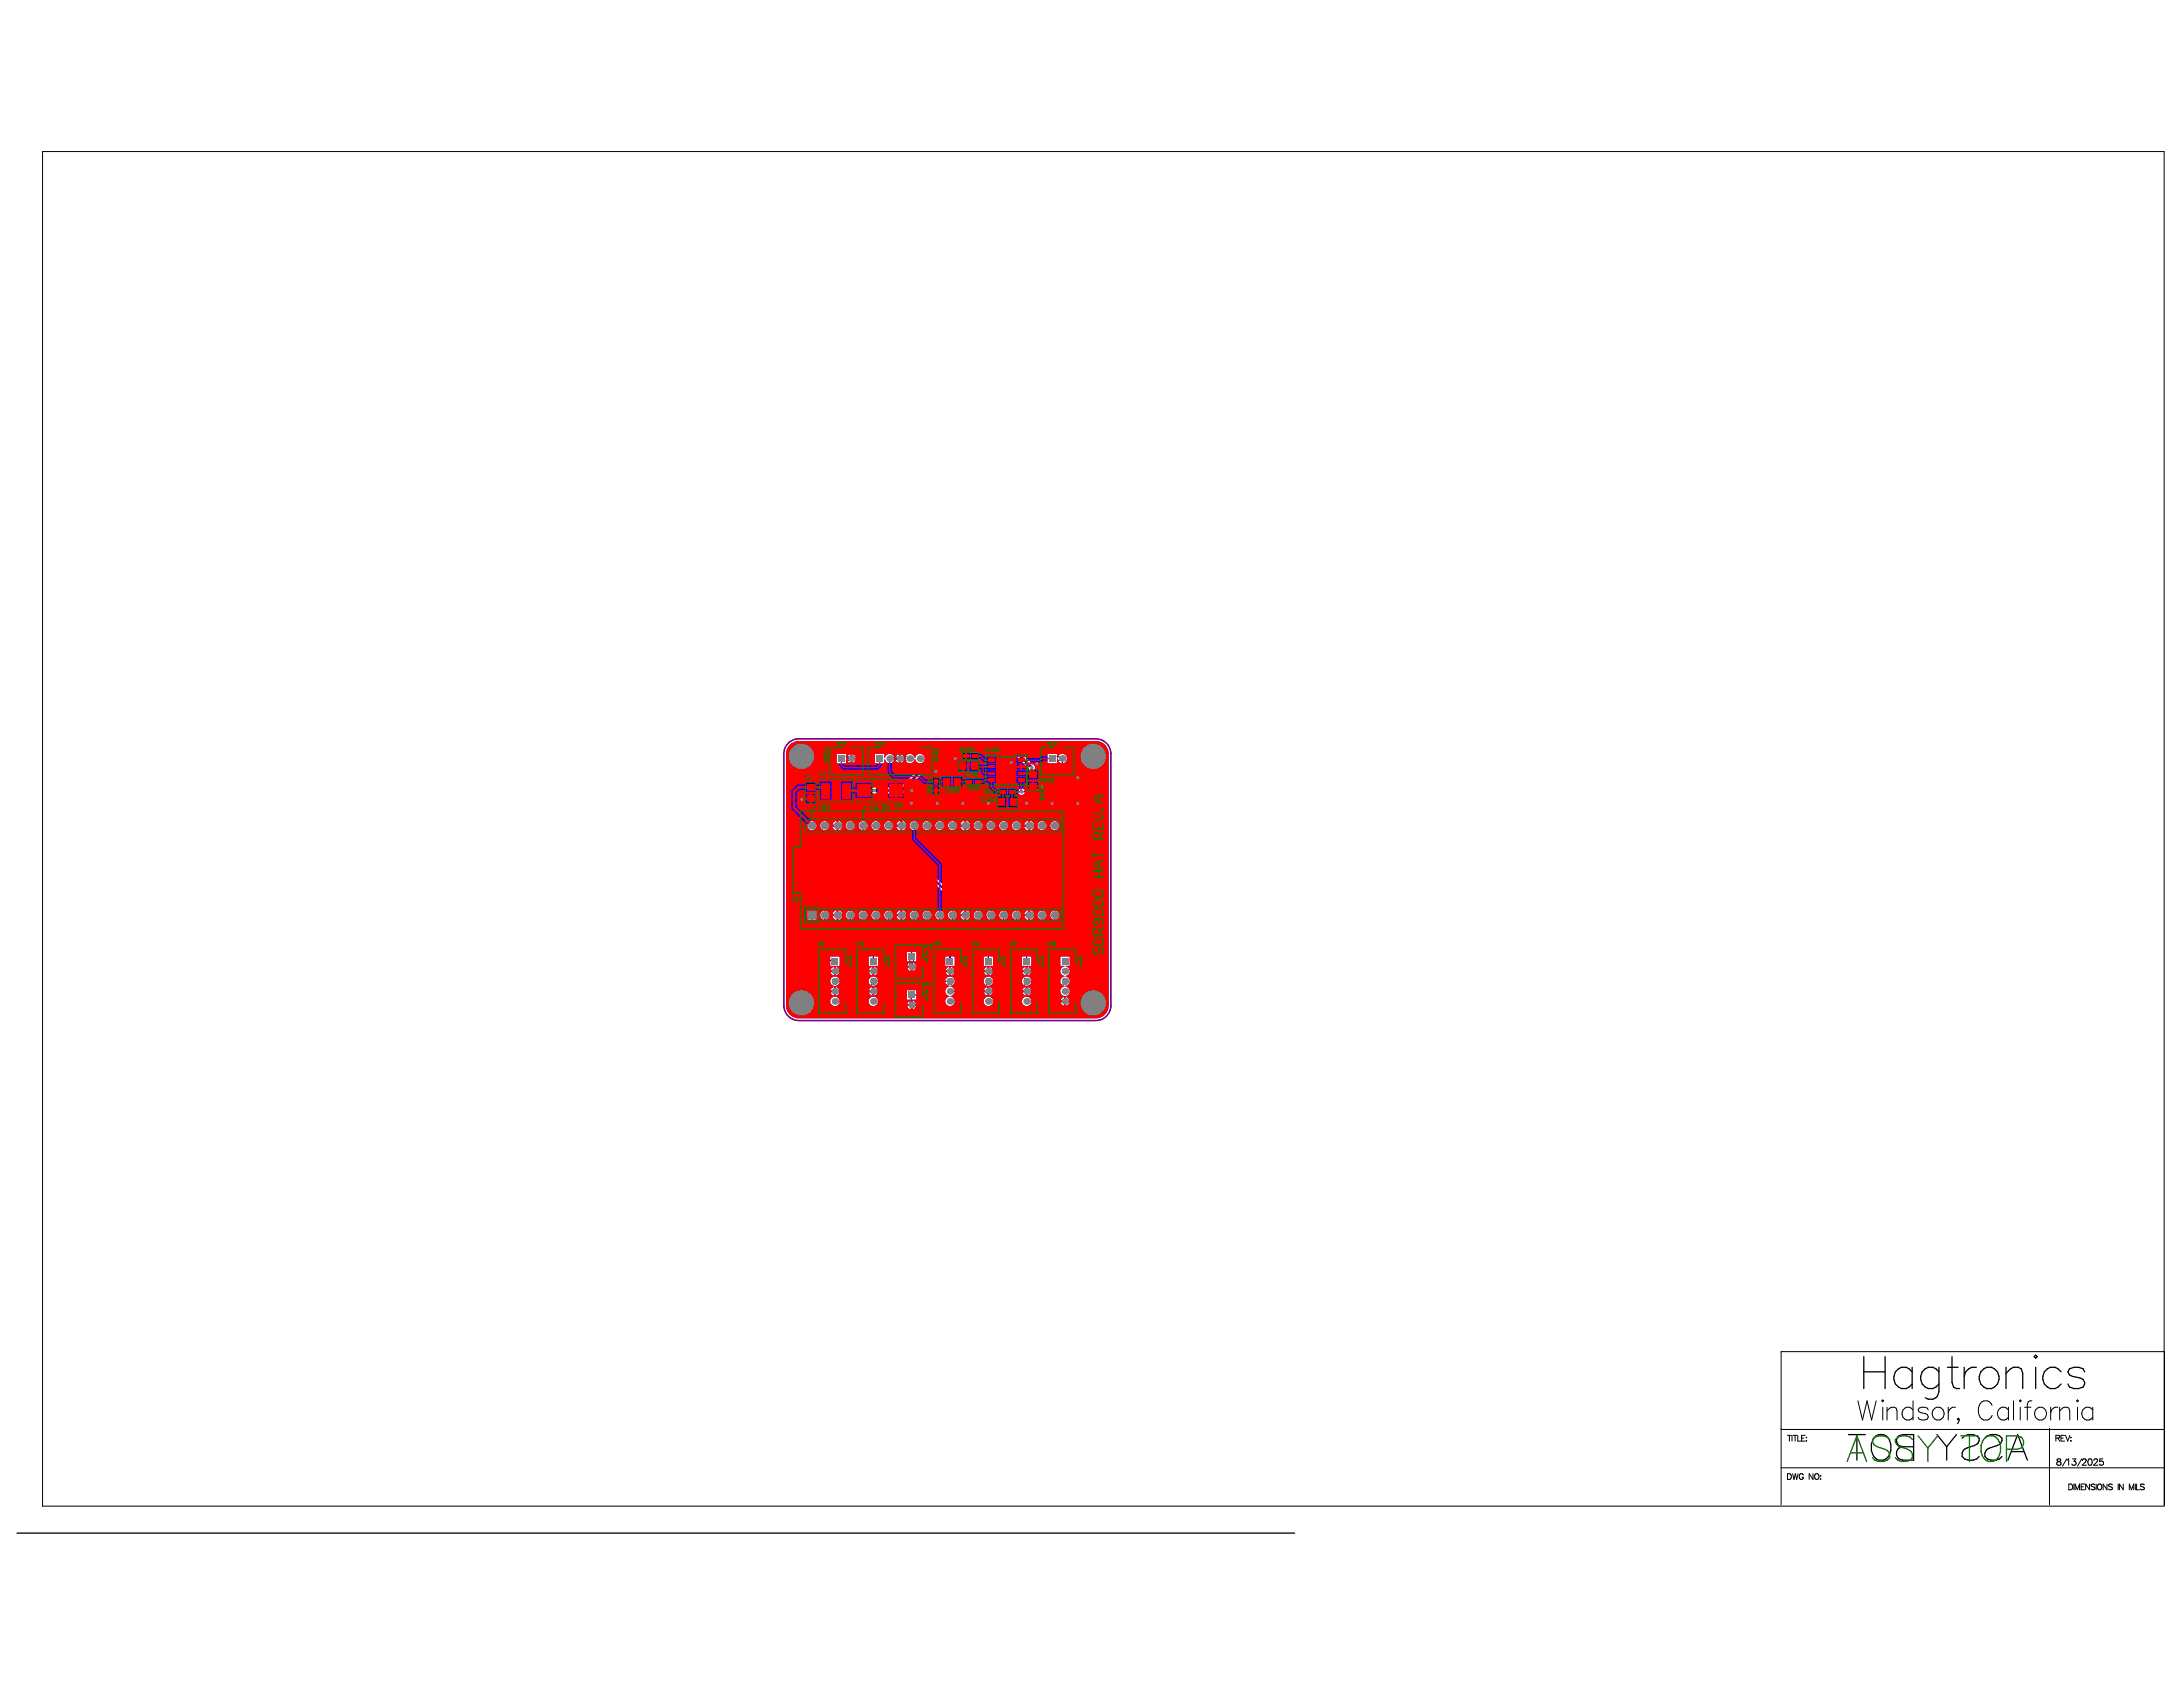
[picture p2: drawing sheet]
<svg xmlns="http://www.w3.org/2000/svg" width="279mm" height="216mm" viewBox="0 0 279 216" stroke-linecap="round" stroke-linejoin="round" font-family="sans-serif">
<g fill="none" stroke="#000" stroke-width=".16">
<path d="M238.5 173.6v4.1M238.5 175.6h2.8M241.3 173.6v4.1M244.7 175v2.7M244.7 175.6a1.32 1.32 0 0 0-1.8-.3 1.32 1.32 0 0 0-.3 1.8 1.24 1.24 0 0 0 2.1 0M248.2 175.6a1.32 1.32 0 0 0-1.9-.3 1.32 1.32 0 0 0-.3 1.8 1.24 1.24 0 0 0 2.2 0M248.2 175v3.1a1.07 1.07 0 0 1-.7 .9 1.07 1.07 0 0 1-1.1-.1M249.3 175h1.3M249.8 173.6v3.3l.2 .6 .4 .2h.4M251.4 175v2.7M253 175a1.32 1.32 0 0 0-1.6 1.2M253.9 175.2a1.35 1.35 0 0 1 1.8 .5 1.35 1.35 0 0 1-.4 1.8 1.35 1.35 0 0 1-1.9-.5 1.35 1.35 0 0 1 .5-1.8z"/>
<path d="M256.7 175.8l.6-.6 .4-.2h.6l.4 .2 .2 .6v1.9M256.7 175v2.7M260.4 173.6l.1-.2 .2 .2-.2 .2zM260.5 175v2.7M263.8 175.6a1.32 1.32 0 0 0-1.9-.3 1.32 1.32 0 0 0-.2 1.8 1.24 1.24 0 0 0 2.1 0M266.8 175.6l-.2-.4-.6-.2h-.5l-.6 .2-.2 .4 .2 .4 1.7 .5 .2 .4-.2 .6-.6 .2h-.5l-.6-.2-.2-.4M2.2 196.2h163.5M236.6 183.6h2.2M237.7 183.6v3.3M239.8 184.1a1.13 1.13 0 0 1 1.1-.5 1.13 1.13 0 0 1 1 .8 1.85 1.85 0 0 1-.8 2.5 1.29 1.29 0 0 1-1.6-1.3v-.8zM243.1 183.8l.4-.2h1.4v3.3h-1.4a.86 .86 0 0 1-.8-.9 .86 .86 0 0 1 .8-.8l-.4-.2a.76 .76 0 0 1 0-1.2zM243.5 185.2h1.4"/>
<path d="M247.9 183.6l1.3 1.6M249.2 185.2v1.7M250.4 183.6l-1.2 1.6M251.1 184.1a1.44 1.44 0 0 1 2.2 0 .83 .83 0 0 1-.6 .9l-.9 .3a.89 .89 0 0 0-.7 1.1 1.44 1.44 0 0 0 2.2 0M254 184.1a1.44 1.44 0 0 1 2.2 0 .83 .83 0 0 1-.6 .9l-.9 .3a.89 .89 0 0 0-.7 1.1 1.44 1.44 0 0 0 2.2 0M257 186.9l1.2-3.3 1.3 3.3M257.5 185.8h1.5"/>
</g>
<g fill="none" stroke="#000" stroke-width=".13">
<path d="M5.4 19.4h271.6v173.4h-271.6zM237.8 179.3l.6 2.4 .6-2.4 .5 2.4 .6-2.4M240.9 179.3l.1-.1 .1 .1-.1 .1zM244.8 179.3v2.4M255 179.9a.85 .85 0 0 0-.9-.7 .85 .85 0 0 0-.8 .7 1.38 1.38 0 0 0 .6 1.8 .87 .87 0 0 0 1.1-.6M257.7 179.3v2.4M258.5 179.3l.1-.1 .1 .1-.1 .1zM260.1 179.3l-.5 .1-.1 .3v2M265.8 179.3l.1-.1 .1 .1-.1 .1zM228 187.8h49M228 182.9h49M228 192.6v-19.6h49v19.6"/>
<path d="M228.8 183.7h.5M228.8 188.6h.2a.39 .39 0 0 1 .3 .4 .39 .39 0 0 1-.3 .3h-.2zM229 183.7v.7M229.4 183.7v.7M229.4 188.6l.2 .7 .2-.7 .2 .7 .1-.7M229.5 183.7h.5M229.8 183.7v.7M230.1 183.7v.7h.4M230.6 184h.3M230.8 188.8a.27 .27 0 0 0-.3-.2 .27 .27 0 0 0-.2 .3v.2a.26 .26 0 0 0 .2 .2 .26 .26 0 0 0 .3-.2h-.2M231 183.7h-.4v.7h.4M231.2 183.9h.1"/>
<path d="M231.2 184.4h.1M232 188.6v.7l-.4-.7v.7M232.3 188.7l.1-.1a.34 .34 0 0 1 .4 .4 .34 .34 0 0 1-.4 .3l-.2-.2zM233 188.9h.1zM233 189.3h.1zM241 180.1v1.6M241.5 180.1v1.6M241.5 180.6l.6-.5h.4l.2 .1 .1 .4v1.1M244.8 180.4a.81 .81 0 0 0-1.4 .3 .81 .81 0 0 0 1 1l.4-.3M246.8 180.4l-.1-.2-.4-.1-.7 .1-.1 .2 .1 .3 1.1 .3 .1 .4-.1 .2-.4 .1-.7-.1-.1-.2M247.4 180.4a.78 .78 0 0 1 1.2-.1 .78 .78 0 0 1 0 1.2 .78 .78 0 0 1-1.2-.1l-.1-.4zM249.4 180.1v1.6"/>
<path d="M250.3 180.1a.79 .79 0 0 0-.9 .7M250.5 181.6l.1-.1 .1 .1-.1 .1zM250.7 181.6v.2l-.2 .4M257.1 180.4a.81 .81 0 0 0-1.4 .3 .81 .81 0 0 0 .9 1l.5-.3M257.1 180.1v1.6M258.6 180.1v1.6M259.1 180.1h.8M260.8 180.2a.8 .8 0 0 1 1.1 .7 .8 .8 0 0 1-1.1 .7 .86 .86 0 0 1 0-1.4zM262.3 182.8v9.8M262.5 180.1v1.6M263.1 184h.5v-.2l-.5-.1v.7M263.3 186.7v.3l.4 .1 .1 .1a.27 .27 0 0 1-.3 .3 .27 .27 0 0 1-.3-.3l.6-.3-.1-.2z"/>
<path d="M263.4 184l.2 .4M263.4 180.1a.79 .79 0 0 0-.9 .7M263.6 180.6l.6-.5h.4l.2 .1 .1 .4v1.1M263.6 180.1v1.6M263.8 184h.3M264.2 183.7h-.4v.7h.4M264.4 183.7l.2 .7 .3-.7M264.5 186.7l-.5 .9M264.6 186.9l.2-.2v.8M264.8 189.9h.2a.39 .39 0 0 1 .3 .4 .39 .39 0 0 1-.3 .4h-.2zM265 184h.1zM265 184.4h.1z"/>
<path d="M265.3 186.7h.4l-.3 .3a.27 .27 0 0 1 .2 .5 .27 .27 0 0 1-.4-.1M265.4 189.9v.8M265.6 190.7v-.8l.3 .8 .3-.8v.8M265.9 180.1v1.6M266.4 190.3h.2M266.4 186.7l-.5 .9M266.5 186.9l.2-.2h.2l.1 .2-.1 .2-.4 .4h.5M266.8 189.9h-.4v.8h.4M267.3 186.7h.2a.42 .42 0 0 1 .3 .4 .42 .42 0 0 1-.3 .4 .52 .52 0 0 1-.2-.8zM267.4 189.9v.8l-.5-.8v.8M267.8 180.4a.81 .81 0 0 0-1.4 .3 .81 .81 0 0 0 1 1l.4-.3M267.8 180.1v1.6"/>
<path d="M268 186.9l.2-.2h.1l.2 .2-.2 .2-.3 .4h.5M268.1 190l-.1-.1-.4 .1 .1 .2 .4 .3v.1l-.1 .1-.4-.1M268.3 189.9v.8M268.6 190a.34 .34 0 0 1 .4 .3 .34 .34 0 0 1-.4 .3l-.2-.2zM269.2 186.7h-.4l-.1 .4a.29 .29 0 0 1 .5-.1 .29 .29 0 0 1-.1 .5 .29 .29 0 0 1-.4-.1M269.7 189.9v.8l-.5-.8v.8M270.4 190l-.2-.1-.3 .1v.2l.5 .3v.1l-.2 .1-.3-.1M271.1 189.9v.8M271.7 189.9v.8l-.4-.8v.8M272.5 190.7v-.8l.3 .8 .3-.8v.8M273.3 189.9v.8M273.5 189.9v.8h.4"/>
<path d="M274.4 190l-.1-.1-.3 .1v.2l.4 .3v.1l-.1 .1-.3-.1"/>
</g>
<path d="M126.2 96.6h5.2v3.9h-5.2zM101.5 103.5h35.3v15.7h-35.3zM109.3 107.6h.1M109.3 107.6l.1 .1M109.4 107.7l-.1 .1 .1 .2 .2-.1M109.4 107.7h.1M109.6 107.5h-.2l-.1 .1M109.8 107.5h.1h.2v.4v.1l-.3-.1M119.1 111.4h.7M119.5 111.1v.6" fill="none" stroke="#008000" stroke-width=".13"/>
<g fill="none" stroke="#800080" stroke-width=".13">
<path d="M106.4 95.9h3.8v3.1h-3.8zM110.4 99.9h4.5v2.5h-4.5zM110.9 99.9v2.5M111.3 95.9h7.8v3.1h-7.8zM121.2 99.6h1.3v.8h-1.3zM123.3 97.7h1.3v.8h-1.3zM123.6 96.5h1.2v.5h-1.2zM124 99.8h1.2v.5h-1.2zM127.5 96.9h2.6v3.3h-2.6zM128 96.9v3.3M131.8 99.2h.8v1.3h-.8zM133.4 95.9h3.8v3.1h-3.8z"/>
<path d="M102.4 103.9h33.7v15h-33.7v-4.6h-.9v-5.9h.9zM103.3 100.8h.9v1.4h-.9zM105.5 100.1h3.1v2.2h-3.1zM109.1 107.3h1.3v.8h-1.3zM119.5 100h.5v1.2h-.5zM128.3 102.2h1.3v.8h-1.3zM128.4 101.1h1.1v.5h-1.1zM105 121.7h3v7.8h-3zM109.9 121.7h3v7.8h-3zM114.8 121.1h3v3.9h-3zM114.8 126h3v3.9h-3zM119.7 121.7h3v7.8h-3z"/>
<path d="M124.6 121.7h3v7.8h-3zM129.5 121.7h3v7.8h-3zM134.4 121.7h3.1v7.8h-3.1z"/>
<circle cx="128" cy="97.4" r=".33"/>
</g>
<g fill="none" stroke="#008080" stroke-width=".13">
<path d="M107.5 97.2h.2l.1-.3-.3-.1v.5M108 97.3h.1M108.1 96.8h.1M108.1 96.8l-.1 .1M108.1 96.8v.5M108.4 96.9l.1-.1 .2 .1v.3l-.1 .1-.2-.1zM108.9 96.9l.1-.1 .2 .1v.3l-.1 .1-.2-.1zM114.4 97.2h.3l.1-.3-.4-.1v.5M114.9 97.3h.2M115 96.8h.1M115 96.8l-.1 .1M115 96.8v.5"/>
<path d="M115.3 96.9l.1-.1 .3 .1v.3l-.1 .1-.3-.1zM115.8 97.3h.2M115.9 96.8h.1M115.9 96.8v.5M115.9 96.8l-.1 .1M119.6 99.7h.4v.3v.1h-.4l-.1-.1zM121.3 99.9l-.1-.1-.2 .1v.3l.1 .1 .2-.1M121.5 99.8h.1M121.5 99.8v.5M121.5 99.8v.1M122 99.8l.2 .1v.3l-.1 .1-.2-.1v-.3zM122.4 99.8l.3 .1v.3l-.1 .1-.2-.1v-.3z"/>
<path d="M123.3 96.8h.4l-.1-.3h-.3v.5M123.5 97.9l-.1-.1-.2 .1v.3l.1 .1 .2-.1M123.5 96.8l.2 .2M123.7 98.3h.1M123.8 97.8h.1M123.8 97.8v.5M123.8 97.8l-.1 .1M123.8 97h.2M123.9 96.5h.1M123.9 96.5l-.1 .1M123.9 96.5v.5M124.1 97.9l.1-.1 .2 .1v.3l-.1 .1-.2-.1z"/>
<path d="M124.2 96.6l.1-.1 .3 .1v.3l-.1 .1-.3-.1zM124.4 99.8h.1M124.4 99.8v.5M124.4 99.8l-.1 .1M124.6 98.3h.1M124.7 97.8h.1M124.7 97.8v.5M124.7 97.8l-.1 .1M124.7 96.6l.3-.1 .1 .2M124.7 99.9l.1-.1 .3 .1v.3l-.1 .1-.3-.1zM124.9 96.8h.1M125 96.8h.1l-.1 .2-.3-.1"/>
<path d="M125.1 96.7h.1M125.1 96.7l-.1 .1M125.3 99.8h.1M125.3 99.8v.5M125.3 99.8l-.1 .1M127.9 98.3v.4l.1 .1 .3-.1v-.4M128.4 98.8h.2M128.5 98.3h.1M128.5 98.3v.5M128.5 98.3l-.1 .1M128.8 98.4l.1-.1 .3 .1v.3l-.1 .1-.3-.1zM129.4 98.3l.2 .1v.3v.1l-.3-.1v-.3z"/>
<path d="M132 99.6l.1-.1h.3l.1 .2-.1 .1h-.3zM132.1 99h.1M132.1 99l-.1 .1 .1 .2M132.1 99l.1 .1M132.2 99.1l.1-.1 .2 .1-.1 .2M132.2 99.1v.1M134.5 97.2h.2l.1-.3-.3-.1v.5M135 97.3h.1M135 96.8h.1M135 96.8v.1M135 96.8v.5M135.4 96.9l.1-.1 .2 .1v.3l-.1 .1-.2-.1z"/>
<path d="M135.9 96.9v-.1l.3 .1-.3 .4h.3M103.5 101.3h.1M103.5 101.3h.5M103.6 101.5l-.1 .1 .1 .2h.3l.1-.1-.1-.2M104 101.2v.1M106.7 100.9v.5h.3M107.2 101.4h.2M107.3 100.9h.1M107.3 100.9v.5M107.3 100.9l-.1 .1M112.5 101l-.1-.1-.3 .1v.3l.1 .1 .3-.1M112.6 101l.1-.1 .3 .1-.4 .4h.4"/>
<path d="M118.9 111.1h.1M118.9 111.4h.4v.1v.2h-.4M118.9 111.1h.4M118.9 111.1v.1M119.3 111.1v.1M119.5 100.9h.1M119.5 100.9l.1 .1M119.5 100.9h.5M119.6 100.2h.4v.3v.1h-.4l-.1-.1zM119.9 101.5l-.1-.4-.3 .1v.3h.5M120 101.1l-.1 .2M120 100.8v.2"/>
<path d="M121.5 100.3h.1M123.8 100.1l.4-.1-.1-.2h-.3v.5M124 100.1l.2 .2M124.3 100.3h.2M125.2 100.3h.2M128.1 101.4h.2l.1-.2-.3-.1v.5M128.3 101.4l.1 .2M128.4 102.5l-.1-.1-.2 .1v.3l.1 .1 .2-.1M128.6 102.9h.1M128.6 101.6h.1M128.7 102.4h.1M128.7 101.1h.1"/>
<path d="M128.7 101.1v.5M128.7 102.4v.5M128.7 102.4l-.1 .1M128.7 101.1l-.1 .1M129 101.2l.1-.1 .2 .1v.3l-.1 .1-.2-.1zM129.1 102.4l.2 .1v.3l-.1 .1-.2-.1v-.3zM129.5 102.5l.1-.1 .2 .1-.3 .4h.3M129.5 101.2l.1-.1 .2 .1-.3 .4h.3M132 100.1h.1M132 100.1h.5M132 100.1l.1 .1M132.1 100.4l-.1 .1 .1 .2h.3l.1-.1-.1-.2"/>
<path d="M132.5 100.1v.1M106.6 125.4h.1M106.6 125.4l.1 .1M106.6 125.4h.5M106.9 125.9v-.3l-.3 .1v.2h.5M107.1 125.3v.2M111.9 126l-.1-.3-.3 .1v.2h.5M112 125.2v.3l-.3-.3-.2 .1 .1 .2M116.6 122.7h.1M116.6 122.7l-.2 .1 .1 .2M116.6 122.7l.1 .1M116.7 122.8l.1-.1 .1 .1-.1 .2"/>
<path d="M116.7 122.8h.1M116.7 127.6v.3l-.3-.2h.5M116.8 123.5l-.1-.3h-.3v.3h.5M116.8 128.4l-.1-.3-.3 .1v.2h.5M121.3 125.2v.3h.3l-.1-.1 .1-.2 .2 .1v.2M121.7 126l-.1-.3-.3 .1v.2h.5M126.2 125.2l.3 .3M126.5 125.3l.2-.1v.3h-.2zM126.6 126l-.1-.3-.3 .1v.2h.5M131.2 125.5v-.3l.4 .3M131.5 126l-.1-.3-.2 .1v.2h.4M136.3 125.3l.1-.1 .2 .1-.1 .2h-.2"/>
<path d="M136.3 125.3l-.1-.1-.1 .1v.2h.2M136.3 125.3v.2M136.4 126l-.1-.3-.2 .1v.2h.5"/>
</g>
<path d="M236.4 187l1.3-3.2 1.2 3.2M236.9 185.9h1.5M241.9 184.2a1.44 1.44 0 0 0-2.2 0 .83 .83 0 0 0 .6 1l.9 .3a.89 .89 0 0 1 .7 1.1 1.44 1.44 0 0 1-2.2 0M244.8 184.2a1.44 1.44 0 0 0-2.2 0 .83 .83 0 0 0 .6 1l.9 .3a.89 .89 0 0 1 .7 1.1 1.44 1.44 0 0 1-2.2 0M245.5 183.8l1.2 1.5M246.7 185.3v1.7M248 183.8l-1.3 1.5M251 183.8h2.2M252.1 183.8v3.2M254.2 183.9a1.12 1.12 0 0 1 1.7 .6 1.85 1.85 0 0 1-.8 2.5 1.29 1.29 0 0 1-1.5-1.2 1.99 1.99 0 0 1 .6-1.9zM256.8 185.5h1.4a.86 .86 0 0 0 .8-.9 .86 .86 0 0 0-.8-.8h-1.4v3.2" fill="none" stroke="#008000" stroke-width=".16"/>
<path d="M100.9 95.1l.4-.3 .4-.2 .6-.1h38a1.93 1.93 0 0 1 1.9 2v32.2a1.93 1.93 0 0 1-1.9 1.9h-38a1.93 1.93 0 0 1-2-1.9v-32.2l.1-.5 .2-.5z" fill="none" stroke="#800080" stroke-width=".16"/>
<path d="M108.4 107.1h2.6v1.3h-2.6zM108.5 106.3h.1M108.5 106.3v.1M108.5 106.4v.2l.3-.1M108.5 106.4h.1M108.8 106.2l-.3-.1v.2M108.9 106.2l.1-.1 .3 .1v.3l-.1 .1-.3-.1" fill="none" stroke="#c0c073" stroke-width=".13"/>
<g fill="#00f">
<path d="M120.6 117.6h.2v1.2l.5 .5v3.1h-.3v1.2h1.2v-1.2h-.3v-3.2l-.1-.3-.4-.4v-.9h.2l.1 1 1.1 1.2v6.4l-.4 .4h-.3l-.5-.4a.61 .61 0 0 0 .5-1 .61 .61 0 0 0-1.1 .1h-.2l-.2-.2zM121.7 123.7v.5h.4l-.1-.3zM121.2 123.9l-.2 .3h.5v-.5zM121.7 124.4v.5l.3-.2 .1-.3zM121 124.4l.2 .3 .3 .2v-.5z"/>
<path d="M101.1 95.3a1.62 1.62 0 0 1 1.2-.5h38a1.64 1.64 0 0 1 1.6 1.7v32.2a1.64 1.64 0 0 1-1.6 1.6h-38a1.64 1.64 0 0 1-1.7-1.6v-32.2a1.64 1.64 0 0 1 .5-1.2zM109.1 96.5v.5h.4l-.1-.3zM115.3 96.5v.5h.4l-.1-.3zM114.8 96.7l-.2 .3h.4v-.5zM108.6 96.7l-.2 .3h.4v-.5zM134.1 96.5v1.2h1.2v-.5h.1v.2l.3 .2v1.5l-2 1.9h-2.6a.42 .42 0 0 0-.6 0 .42 .42 0 0 0 0 .6 .42 .42 0 0 0 .6 0h2.8l.2-.1 2.1-2.2v-1.7a.61 .61 0 0 0 .1-1 .61 .61 0 0 0-.9 .4h-.1v-.5zM112 96.5v1.2h1.2v-.5h.1a.61 .61 0 0 0 .9 .4 .61 .61 0 0 0 0-1 .61 .61 0 0 0-.9 .4h-.1v-.5zM116 96.6a.61 .61 0 0 0 .2 1 .61 .61 0 0 0 .9-.5 .61 .61 0 0 0 1 .5 .61 .61 0 0 0 0-1 .61 .61 0 0 0-1 .4 .61 .61 0 0 0-.4-.5 .61 .61 0 0 0-.7 .1zM114.6 97.2l.2 .3 .2 .1v-.4zM108.4 97.2l.2 .3 .2 .1v-.4zM109.1 97.2v.4l.3-.1 .1-.3zM115.3 97.2v.4l.3-.1 .1-.3zM107.1 96.5v1.2h1.2v-1.2zM111.6 100.9a.42 .42 0 0 0 0 .5 .42 .42 0 0 0 .5 .1h3.4l5.3-5.2h8.8l2.1 2a.42 .42 0 0 0 .7 .2 .42 .42 0 0 0-.2-.7l-2.2-2.1-.2-.1h-9.2l-.3 .1-5.1 5.1-3.3-.1zM131.9 105v.5h.5l-.2-.3zM131.3 105.2l-.2 .3h.5v-.5zM123.7 105v.5h.5l-.2-.3zM123.1 105.2l-.2 .3h.5v-.5zM115.5 105v.5h.5l-.2-.3zM114.9 105.2l-.2 .3h.5v-.5zM107.3 105v.5h.5l-.1-.3zM106.7 105.2l-.1 .3h.5v-.5zM134.4 105.7a.6 .6 0 0 0 1.2 0 .6 .6 0 0 0-1.2 0zM132.8 105.7a.6 .6 0 0 0 1.2 0 .6 .6 0 0 0-1.2 0zM129.5 105.7a.6 .6 0 0 0 1.2 0 .6 .6 0 0 0-1.2 0zM127.9 105.7a.59 .59 0 0 0 1.1 0 .59 .59 0 0 0-1.1 0zM126.2 105.7a.6 .6 0 0 0 1.2 0 .6 .6 0 0 0-1.2 0zM124.6 105.7a.6 .6 0 0 0 1.2 0 .6 .6 0 0 0-1.2 0zM121.3 105.7a.6 .6 0 0 0 1.2 0 .6 .6 0 0 0-1.2 0zM119.7 105.7a.6 .6 0 0 0 1.2 0 .6 .6 0 0 0-1.2 0zM118.1 105.7a.59 .59 0 0 0 1.1 0 .59 .59 0 0 0-1.1 0zM116.4 105.7a.6 .6 0 0 0 1.2 0 .6 .6 0 0 0-1.2 0zM113.1 105.7a.6 .6 0 0 0 1.2 0 .6 .6 0 0 0-1.2 0zM111.5 105.7a.6 .6 0 0 0 1.2 0 .6 .6 0 0 0-1.2 0zM108.2 105.7a.6 .6 0 0 0 1.2 0 .6 .6 0 0 0-1.2 0zM105 105.7a.59 .59 0 0 0 1.1 0 .59 .59 0 0 0-1.1 0zM103.3 105.7a.6 .6 0 0 0 1.2 0 .6 .6 0 0 0-1.2 0zM131.9 105.8v.5l.3-.2 .2-.3zM131.1 105.8l.2 .3 .3 .2v-.5zM123.7 105.8v.5l.3-.2 .2-.3zM122.9 105.8l.2 .3 .3 .2v-.5zM115.5 105.8v.5l.3-.2 .2-.3zM114.7 105.8l.2 .3 .3 .2v-.5zM107.3 105.8v.5l.4-.2 .1-.3zM106.6 105.8l.1 .3 .4 .2v-.5zM109.1 107.1v.5h.5v-.5zM108.4 107.1v.5h.5v-.5zM109.1 107.8v.6h.5v-.6zM108.4 107.8v.6h.5v-.6zM110 105.3l-.1 .4 .1 .3 .1 .1v.9h-.2v1.4h1.2v-.4h3.5l6.2 6.2v2.5a.74 .74 0 0 0-1 .1l-.1 .5 .3 .3v7.6l.4 .6 .6 .1 .5 .4a.61 .61 0 0 0-.5 .6 .61 .61 0 0 0 .5 .6v.1a.61 .61 0 0 0-.4 .9 .61 .61 0 0 0 1 0 .61 .61 0 0 0-.5-.9l.5-.5h.6l.6-.6v-.2v-6.7v-.2l-1.1-1v-.8a.6 .6 0 0 0 .2-.9 .6 .6 0 0 0-.9 0l-.1-2.6-.1-.2-6.4-6.4-.2-.1h-3.6v-.4h-.3v-.9a.58 .58 0 0 0 .1-.8 .58 .58 0 0 0-.9 0zM131.9 116.5v.5h.5l-.2-.3zM131.3 116.7l-.2 .3h.5v-.5zM123.7 116.5v.5h.5l-.2-.3zM123.1 116.7l-.2 .3h.5v-.5zM115.5 116.5v.5h.5l-.2-.3zM114.9 116.7l-.2 .3h.5v-.5zM107.3 116.5v.5h.5l-.1-.3zM106.7 116.7l-.1 .3h.5v-.5zM131.9 117.2v.6l.3-.2 .2-.4zM131.1 117.2l.2 .4 .3 .2v-.6zM123.7 117.2v.6l.3-.2 .2-.4zM122.9 117.2l.2 .4 .3 .2v-.6zM115.5 117.2v.6l.3-.2 .2-.4zM114.7 117.2l.2 .4 .3 .2v-.6zM107.3 117.2v.6l.4-.2 .1-.4zM106.6 117.2l.1 .4 .4 .2v-.6zM126.4 116.7a.58 .58 0 0 0 .1 .9l.1 1.2 1.1 1.1v5l-.4 .4h-.3a.61 .61 0 0 0-.9-.2 .61 .61 0 0 0 0 1 .61 .61 0 0 0 .9-.2l.5-.1 .6-.5 .1 .1v1.7l-.8 .8h-.4a.61 .61 0 0 0-.9-.2 .61 .61 0 0 0 0 .9 .61 .61 0 0 0 .9-.2h.7l1-1v-.2v-9.6a.59 .59 0 0 0 .2-.9 .59 .59 0 0 0-.9 0 .59 .59 0 0 0 .2 .9v1.9h-.1l-1-.9v-1a.59 .59 0 0 0 .2-.8 .59 .59 0 0 0-.9-.1zM110 116.7a.58 .58 0 0 0 .2 .9v1.2l1.3 1.3v2.3h-.3v1.2h1.2v.4l-.5-.3v1.2l.5-.3-.1 .6a.67 .67 0 0 0-.7-.2 .67 .67 0 0 0-.4 .6 .61 .61 0 0 0 .4 .6 .61 .61 0 0 0 .7-.4h.3l.3-.5v-6.1l-.5-.6v-1a.59 .59 0 0 0 .2-.9 .59 .59 0 0 0-1 0 .59 .59 0 0 0 .2 .9v1.2l.6 .5v3.1h-.3l-.1-2.5-1.3-1.3v-1a.59 .59 0 0 0 .2-.8 .59 .59 0 0 0-.9-.1zM116.6 116.7a.58 .58 0 0 0 .1 .9v1l-.3 .4v2.8h-.3v1.2h1.2v-1.2h-.3v-2.7l.3-.3v-1.2a.59 .59 0 0 0 .2-.8 .59 .59 0 0 0-.9-.1zM116.8 123.2v.4h.4l-.1-.3zM116.3 123.3l-.2 .3h.5v-.4zM129.7 116.7a.58 .58 0 0 0 .1 .9v1.2l1.3 1.3v2.3h-.3v1.2h1.2v-1.2h-.3v-2.5l-1.3-1.3v-1a.59 .59 0 0 0 .2-.8 .59 .59 0 0 0-.9-.1zM124.8 116.7a.58 .58 0 0 0 .1 .9v1.2l1.3 1.3v2.3h-.3v1.2h1.2v-1.2h-.3v-2.5l-1.3-1.3v-1a.59 .59 0 0 0 .2-.8 .59 .59 0 0 0-.9-.1zM103.3 116.5v1.2h.3l.1 3.2 2.1 2.2 .5 .1v.4h1.2v-1.2h-1.2v.2h-.1l-2-1.9v-3h.3v-1.2zM131.5 123.7v.5h.5l-.2-.3zM126.6 123.7v.5h.5l-.2-.3zM107 123.7v.5h.4l-.1-.3zM126.1 123.9l-.2 .3h.5v-.5zM106.5 123.9l-.2 .3h.4v-.5zM111.4 123.9l-.2 .3h.4v-.5zM131 123.9l-.2 .3h.5v-.5zM116.8 123.8v.5l.3-.2 .1-.3zM116.1 123.8l.2 .3 .3 .2v-.5zM131.5 124.4v.5l.3-.2 .2-.3zM107 124.4v.5l.3-.2 .1-.3zM126.6 124.4v.5l.3-.2 .2-.3zM125.9 124.4l.2 .3 .3 .2v-.5zM111.2 124.4l.2 .3 .2 .2v-.5zM106.3 124.4l.2 .3 .2 .2v-.5zM130.8 124.4l.2 .3 .3 .2v-.5zM105.1 116.7a.58 .58 0 0 0 .2 .9v1.1l.1 .2 2.5 2.5v3.9h-.5a.61 .61 0 0 0-.9-.2 .61 .61 0 0 0 0 1 .61 .61 0 0 0 .9-.2l.7-.1 .3-.3 .1-4.2-.1-.2-2.6-2.5v-1a.59 .59 0 0 0 .2-.8 .59 .59 0 0 0-.9-.1zM133 116.7a.58 .58 0 0 0 .1 .9v7.5l-.3 .3h-.8a.61 .61 0 0 0-.9-.4 .61 .61 0 0 0-.2 .9 .61 .61 0 0 0 1 .1h1.1l.6-.7v-7.7a.59 .59 0 0 0 .2-.8 .59 .59 0 0 0-.8-.1zM131.5 126.3v.4h.5l-.2-.2zM126.6 126.3v.4h.5l-.2-.2zM111.9 126.3v.4h.4l-.1-.2zM107 126.3v.4h.4l-.1-.2zM126.1 126.5l-.2 .2h.5v-.4zM106.5 126.5l-.2 .2h.4v-.4zM111.4 126.5l-.2 .2h.4v-.4zM131 126.5l-.2 .2h.5v-.4zM118.2 116.7a.58 .58 0 0 0 .2 .9v9l-.5 .5h-.6v-.4h-1.2v1.2h1.2v-.3h.8l.8-.8v-9.2a.59 .59 0 0 0 .2-.8 .59 .59 0 0 0-.9-.1zM125.9 127l.2 .3 .3 .1v-.4zM111.2 127l.2 .3 .2 .1v-.4zM106.3 127l.2 .3 .2 .1v-.4zM130.8 127l.2 .3 .3 .1v-.4zM131.5 127v.4l.3-.1 .2-.3zM111.9 127v.4l.3-.1 .1-.3zM107 127v.4l.3-.1 .1-.3zM126.6 127v.4l.3-.1 .2-.3zM135.7 122.4v1.2h.5v.1a.6 .6 0 0 0-.5 .6 .6 .6 0 0 0 .6 .6v.1a.6 .6 0 0 0-.6 .6 .6 .6 0 0 0 .6 .6v.1a.61 .61 0 0 0-.5 .9 .61 .61 0 0 0 1 0 .61 .61 0 0 0-.4-.9v-.1a.6 .6 0 0 0 .5-.6 .6 .6 0 0 0-.5-.6v-.1a.6 .6 0 0 0 .5-.6 .6 .6 0 0 0-.5-.6v-.1h.5v-1.2zM134.6 116.7a.58 .58 0 0 0 .1 .9v8.1l-2.1 2.2h-.7a.61 .61 0 0 0-.9-.2 .61 .61 0 0 0 0 .9 .61 .61 0 0 0 .9-.2h.8h.2l2.4-2.4v-8.4a.59 .59 0 0 0 .2-.8 .59 .59 0 0 0-.9-.1zM113.3 116.7a.58 .58 0 0 0 .2 .9v9.5l-.8 .8h-.4a.61 .61 0 0 0-.9-.2 .61 .61 0 0 0 0 .9 .61 .61 0 0 0 .9-.2h.7l.9-1 .1-.2v-9.6a.59 .59 0 0 0 .2-.8 .59 .59 0 0 0-.9-.1zM108.4 116.7a.58 .58 0 0 0 .1 .9v9.5l-.8 .8h-.3a.61 .61 0 0 0-.9-.2 .61 .61 0 0 0 0 .9 .61 .61 0 0 0 .9-.2h.6l1-1 .1-.2v-9.6a.59 .59 0 0 0 .2-.8 .59 .59 0 0 0-.9-.1zM136.4 127.6v.4h.5l-.2-.3zM135.9 127.7l-.2 .3h.5v-.4zM116.8 128.1v.4h.4l-.1-.3zM116.3 128.2l-.2 .3h.5v-.4zM136.4 128.3v.4l.3-.1 .2-.3zM135.7 128.3l.2 .3 .3 .1v-.4zM116.8 128.7v.5l.3-.2 .1-.3zM116.1 128.7l.2 .3 .3 .2v-.5z"/>
</g>
<g fill="none" stroke="#00f" stroke-width=".16">
<path d="M136 97.1v2.1l-2.1 2.1h-3.2M103.9 117.1v3.7l2.1 2.1h.8M105.6 117.1v1.6l2.6 2.6v4.1l-.2 .2h-1.1M108.8 117.1v10.1l-1 1h-.9M110.5 117.1v1.6l1.3 1.3v3M112.1 117.1v1.6l.6 .5v6.1l-.3 .3h-.6M113.7 117.1v10.1l-.9 1h-1M117 117.1v1.6l-.3 .3v3.4M118.6 117.1v9.6l-.6 .6h-1.3M120.3 117.2v8l.3 .4h1M121.9 117.1v1.4l1.2 1.1v6.7l-.6 .6h-.9M125.2 117.1v1.6l1.3 1.3v3"/>
<path d="M126.8 117.1v1.6l1.2 1.1v5.2l-.6 .6-.9-.1M128.5 117.1v10.1l-1 1h-1M130.1 117.1v1.6l1.3 1.3v3M133.4 117.1v8.1l-.5 .5h-1.4l-.1-.1M135 117.1v8.8l-2.3 2.3h-1.3"/>
</g>
<path d="M132.1 98.2l-2.3-2.3h-9.2l-5.2 5.3h-3.5" fill="none" stroke="#00f" stroke-width=".33"/>
<path d="M110.5 105.7v2h4.2l6.4 6.4v4.6l.5 .5v3.8M106.8 122.9l.1 .1" fill="none" stroke="#00f" stroke-width=".25"/>
<g fill="#808080">
<circle cx="119.8" cy="98.7" r=".22"/>
<circle cx="122.2" cy="97.1" r=".22"/>
<circle cx="129.4" cy="97.6" r=".22"/>
<circle cx="102.6" cy="102.3" r=".22"/>
<circle cx="116.7" cy="101.2" r=".22"/>
<circle cx="116.7" cy="102.8" r=".22"/>
<circle cx="137.9" cy="99.5" r=".22"/>
<circle cx="137.9" cy="102.8" r=".22"/>
<circle cx="134.7" cy="102.8" r=".22"/>
<circle cx="131.4" cy="102.8" r=".22"/>
<circle cx="126.5" cy="102.8" r=".22"/>
<circle cx="123.2" cy="102.8" r=".22"/>
<circle cx="120" cy="102.8" r=".22"/>
<circle cx="132.7" cy="97.7" r=".22"/>
<circle cx="133.4" cy="100.7" r=".22"/>
<circle cx="130.7" cy="101.3" r=".22"/>
<circle cx="111.9" cy="101.2" r=".22"/>
<circle cx="132.1" cy="98.2" r=".22"/>
<circle cx="139.9" cy="96.8" r="1.64"/>
<circle cx="102.6" cy="96.8" r="1.64"/>
<circle cx="102.6" cy="128.4" r="1.64"/>
<circle cx="139.9" cy="128.4" r="1.64"/>
<circle cx="105.6" cy="117.1" r=".48"/>
<circle cx="106.9" cy="124.3" r=".41"/>
<circle cx="106.9" cy="125.6" r=".41"/>
<circle cx="106.9" cy="126.9" r=".41"/>
<circle cx="106.9" cy="128.2" r=".41"/>
<circle cx="107.2" cy="117.1" r=".48"/>
<circle cx="108.8" cy="117.1" r=".48"/>
<circle cx="110.5" cy="117.1" r=".48"/>
<circle cx="111.8" cy="125.6" r=".41"/>
<circle cx="111.8" cy="124.3" r=".41"/>
<circle cx="111.8" cy="128.2" r=".41"/>
<circle cx="111.8" cy="126.9" r=".41"/>
<circle cx="112.1" cy="117.1" r=".48"/>
<circle cx="113.7" cy="117.1" r=".48"/>
<circle cx="115.4" cy="117.1" r=".48"/>
<circle cx="116.7" cy="123.7" r=".41"/>
<circle cx="116.7" cy="128.6" r=".41"/>
<circle cx="117" cy="117.1" r=".48"/>
<circle cx="118.6" cy="117.1" r=".48"/>
<circle cx="121.6" cy="125.6" r=".41"/>
<circle cx="121.6" cy="128.2" r=".41"/>
<circle cx="121.6" cy="126.9" r=".41"/>
<circle cx="121.6" cy="124.3" r=".41"/>
<circle cx="103.9" cy="105.7" r=".48"/>
<circle cx="105.6" cy="105.7" r=".48"/>
<circle cx="107.2" cy="105.7" r=".48"/>
<circle cx="108.8" cy="105.7" r=".48"/>
<circle cx="109" cy="97.1" r=".41"/>
<circle cx="110.5" cy="105.7" r=".48"/>
<circle cx="112.1" cy="105.7" r=".48"/>
<circle cx="113.7" cy="105.7" r=".48"/>
<circle cx="113.9" cy="97.1" r=".41"/>
<circle cx="115.2" cy="97.1" r=".41"/>
<circle cx="115.4" cy="105.7" r=".48"/>
<circle cx="116.5" cy="97.1" r=".41"/>
<circle cx="117" cy="105.7" r=".48"/>
<circle cx="117.7" cy="97.1" r=".41"/>
<circle cx="118.6" cy="105.7" r=".48"/>
<circle cx="120.3" cy="117.1" r=".48"/>
<circle cx="120.3" cy="105.7" r=".48"/>
<circle cx="121.9" cy="117.1" r=".48"/>
<circle cx="121.9" cy="105.7" r=".48"/>
<circle cx="123.5" cy="117.1" r=".48"/>
<circle cx="123.5" cy="105.7" r=".48"/>
<circle cx="125.2" cy="117.1" r=".48"/>
<circle cx="126.5" cy="124.3" r=".41"/>
<circle cx="126.5" cy="125.6" r=".41"/>
<circle cx="126.5" cy="126.9" r=".41"/>
<circle cx="126.5" cy="128.2" r=".41"/>
<circle cx="126.8" cy="117.1" r=".48"/>
<circle cx="126.8" cy="105.7" r=".48"/>
<circle cx="128.5" cy="117.1" r=".48"/>
<circle cx="128.5" cy="105.7" r=".48"/>
<circle cx="130.1" cy="117.1" r=".48"/>
<circle cx="130.1" cy="105.7" r=".48"/>
<circle cx="131.4" cy="128.2" r=".41"/>
<circle cx="131.4" cy="124.3" r=".41"/>
<circle cx="131.4" cy="125.6" r=".41"/>
<circle cx="131.4" cy="126.9" r=".41"/>
<circle cx="131.7" cy="117.1" r=".48"/>
<circle cx="131.7" cy="105.7" r=".48"/>
<circle cx="133.4" cy="117.1" r=".48"/>
<circle cx="135" cy="117.1" r=".48"/>
<circle cx="135" cy="105.7" r=".48"/>
<circle cx="136.3" cy="128.2" r=".41"/>
<circle cx="136.3" cy="125.6" r=".41"/>
<circle cx="136.3" cy="126.9" r=".41"/>
<circle cx="136.3" cy="124.3" r=".41"/>
<circle cx="125.2" cy="105.7" r=".48"/>
<circle cx="133.4" cy="105.7" r=".48"/>
<circle cx="136" cy="97.1" r=".41"/>
</g>
<g fill="#808080">
<path d="M103.4 116.6h1v1h-1z" fill-rule="evenodd"/>
<path d="M106.5 122.6h.8v.8h-.8z" fill-rule="evenodd"/>
<path d="M111.4 122.6h.8v.8h-.8z" fill-rule="evenodd"/>
<path d="M116.3 122h.8v.8h-.8z" fill-rule="evenodd"/>
<path d="M116.3 126.9h.8v.8h-.8z" fill-rule="evenodd"/>
<path d="M121.2 122.6h.8v.8h-.8z" fill-rule="evenodd"/>
<path d="M107.3 96.7h.8v.8h-.8z" fill-rule="evenodd"/>
<path d="M112.2 96.7h.8v.8h-.8z" fill-rule="evenodd"/>
<path d="M126.1 122.6h.8v.8h-.8z" fill-rule="evenodd"/>
<path d="M131 122.6h.8v.8h-.8z" fill-rule="evenodd"/>
<path d="M135.9 122.6h.8v.8h-.8z" fill-rule="evenodd"/>
<path d="M134.3 96.7h.8v.8h-.8z" fill-rule="evenodd"/>
</g>
<g fill="#00f">
<path d="M108.6 107.2h.8v1h-.8z" fill-rule="evenodd"/>
<path d="M110.1 107.2h.8v1h-.8z" fill-rule="evenodd"/>
</g>
<path d="M101.1 95.3a1.62 1.62 0 0 1 1.2-.5h38a1.64 1.64 0 0 1 1.6 1.7v32.2a1.64 1.64 0 0 1-1.6 1.6h-38a1.64 1.64 0 0 1-1.7-1.6v-32.2a1.64 1.64 0 0 1 .5-1.2zM123.8 96.3v.3h.3v-.3zM123.1 96.3v.3h.4v-.3zM109.1 96.5v.5h.4l-.1-.3zM115.3 96.5v.5h.4l-.1-.3zM114.8 96.7l-.2 .3h.4v-.5zM108.6 96.7l-.2 .3h.4v-.5zM130.1 96.9v.8l3-.1 .4-.2h.6v.3h1.2v-.5h.1a.61 .61 0 0 0 .9 .4 .61 .61 0 0 0 0-1 .61 .61 0 0 0-.9 .4h-.1v-.5h-1.2v.3h-.8l-.3 .2zM107.1 96.5v1.2h.3v.3l.5 .5h4.5l.5-.5v-.3h.3v-.5h.1v.2l.3 .2v1.4l.7 .6 3.2 .1 .7 .6h1.1v.2h.9v-.2h.3v.4h1.2v-1.4h-1.2v.4h-.3v-.2h-.9v.2h-.9l-.5-.5-.2-.1h-3.2l-.3-.4v-1.1a.61 .61 0 0 0 0-1 .61 .61 0 0 0-.9 .4h-.1v-.5h-1.2v1.2h.3l-.2 .2h-4l-.1-.2h.3v-1.2zM116 96.6a.61 .61 0 0 0 .2 1 .61 .61 0 0 0 .9-.5 .61 .61 0 0 0 1 .5 .61 .61 0 0 0 0-1 .61 .61 0 0 0-1 .4 .61 .61 0 0 0-.4-.5 .61 .61 0 0 0-.7 .1zM123.8 96.9v.3h.3v-.3zM123.1 96.9v.3h.4v-.3zM114.6 97.2l.2 .3 .2 .1v-.4zM108.4 97.2l.2 .3 .2 .1v-.4zM109.1 97.2v.4l.3-.1 .1-.3zM115.3 97.2v.4l.3-.1 .1-.3zM124.3 96.3v.9h1v-.2h.1l.5 .5 .4 .1v.1h1.2v-.8h-1.2v.1h-.1l-.6-.5h-.3v-.2zM123.3 97.4v.5h.5v-.5zM122.7 97.4v.5h.4v-.5zM130.8 97.8v.2h.5v-.2zM130.1 97.8v.2h.5v-.2zM130.8 98.3v.2h.5v-.2zM130.1 98.3v.2h.5v-.2zM124.1 97.4v1.3h1.2v-.3h.2l.1 .6a.55 .55 0 0 0 .7 .2v.1h1.2v-.7h-1.2v.1h-.2v-.3h.2v.1h1.2v-.7l-2.2 .1v-.5zM130.1 98.6v.7h1.4v.4h1.4v-1.2h-.5a.45 .45 0 0 0-.3-.7 .45 .45 0 0 0-.4 .7h-.2v.1zM123.3 98.2v.5h.5v-.5zM122.7 98.2v.5h.4v-.5zM124.7 99.6v.9h1v-.2h.2l.3-.2h.1v.1h.3l.1 .7 .7 .7h.5v.2h.2v.2h-.5v1.3h1.2v-1.3h-.1v-.2h.2v-.9h-1v.1h-.3l-.4-.4v-.4h.3v-.8h-1.2v.1h-.3l-.2 .2-.1-.1zM101.4 101.1l-.1 .2v2.2l2 2.1a.58 .58 0 0 0 .6 .7 .58 .58 0 0 0 .6-.7 .58 .58 0 0 0-.6-.5l-1.9-1.9v-1.7l.4-.4h.7v.3h1.3v-.3h.5v1.2h1.5v-2.3h-1.5v.4h-.5v-.2h-1.3v.2h-1zM122 99.3v1.4h1.2v-.4h.3v.2h1.1v-.9h-1.1v.1h-.3v-.4zM132.3 100v.5h.6v-.5zM131.6 100v.5h.5v-.5zM119.9 100.7v.3h.3v-.3zM114.8 100.2v.8h.9v-.8zM113.7 100.2v.8h.8v-.8zM119.4 100.7v.3h.3v-.3zM130.1 99.4v.8h.3v.8h-.4v-.1h-1v.9h.2v.2h-.1v1.3h1.2v-1.3h-.5v-.2h.2v-.2h.4a.42 .42 0 0 0 .7 0 .42 .42 0 0 0-.1-.6v-.8h.3v-.8zM132.3 100.7v.5h.6v-.5zM131.6 100.7v.5h.5v-.5zM107.6 100v2.3h1.5v-.8h.4v.6h2.1v-.6h.1a.42 .42 0 0 0 .7-.3 .42 .42 0 0 0-.7-.4h-.1v-.6h-2.1v.6h-.4v-.8zM119.9 101.3v.4h.3v-.4zM119.4 101.3v.4h.3v-.4zM114.8 101.3v.8h.9v-.8zM113.7 101.3v.8h.8v-.8zM103.9 101.7v.4h.5v-.4zM103.1 101.7v.4h.5v-.4zM103.9 102.4v.4h.5v-.4zM103.1 102.4v.4h.5v-.4zM131.9 105v.5h.5l-.2-.3zM131.3 105.2l-.2 .3h.5v-.5zM123.7 105v.5h.5l-.2-.3zM123.1 105.2l-.2 .3h.5v-.5zM115.5 105v.5h.5l-.2-.3zM114.9 105.2l-.2 .3h.5v-.5zM107.3 105v.5h.5l-.1-.3zM106.7 105.2l-.1 .3h.5v-.5zM134.4 105.7a.6 .6 0 0 0 1.2 0 .6 .6 0 0 0-1.2 0zM132.8 105.7a.6 .6 0 0 0 1.2 0 .6 .6 0 0 0-1.2 0zM129.5 105.7a.6 .6 0 0 0 1.2 0 .6 .6 0 0 0-1.2 0zM127.9 105.7a.59 .59 0 0 0 1.1 0 .59 .59 0 0 0-1.1 0zM126.2 105.7a.6 .6 0 0 0 1.2 0 .6 .6 0 0 0-1.2 0zM124.6 105.7a.6 .6 0 0 0 1.2 0 .6 .6 0 0 0-1.2 0zM121.3 105.7a.6 .6 0 0 0 1.2 0 .6 .6 0 0 0-1.2 0zM119.7 105.7a.6 .6 0 0 0 1.2 0 .6 .6 0 0 0-1.2 0zM118.1 105.7a.59 .59 0 0 0 1.1 0 .59 .59 0 0 0-1.1 0zM113.1 105.7a.6 .6 0 0 0 1.2 0 .6 .6 0 0 0-1.2 0zM111.5 105.7a.6 .6 0 0 0 1.2 0 .6 .6 0 0 0-1.2 0zM109.9 105.7a.59 .59 0 0 0 1.1 0 .59 .59 0 0 0-1.1 0zM108.2 105.7a.6 .6 0 0 0 1.2 0 .6 .6 0 0 0-1.2 0zM105 105.7a.59 .59 0 0 0 1.1 0 .59 .59 0 0 0-1.1 0zM131.9 105.8v.5l.3-.2 .2-.3zM131.1 105.8l.2 .3 .3 .2v-.5zM123.7 105.8v.5l.3-.2 .2-.3zM122.9 105.8l.2 .3 .3 .2v-.5zM115.5 105.8v.5l.3-.2 .2-.3zM114.7 105.8l.2 .3 .3 .2v-.5zM107.3 105.8v.5l.4-.2 .1-.3zM106.6 105.8l.1 .3 .4 .2v-.5zM131.9 116.5v.5h.5l-.2-.3zM131.3 116.7l-.2 .3h.5v-.5zM123.7 116.5v.5h.5l-.2-.3zM123.1 116.7l-.2 .3h.5v-.5zM115.5 116.5v.5h.5l-.2-.3zM114.9 116.7l-.2 .3h.5v-.5zM107.3 116.5v.5h.5l-.1-.3zM106.7 116.7l-.1 .3h.5v-.5zM103.3 116.5v1.2h1.2v-1.2zM134.4 117.1a.6 .6 0 0 0 1.2 0 .6 .6 0 0 0-1.2 0zM132.8 117.1a.6 .6 0 0 0 1.2 0 .6 .6 0 0 0-1.2 0zM129.5 117.1a.6 .6 0 0 0 1.2 0 .6 .6 0 0 0-1.2 0zM127.9 117.1a.59 .59 0 0 0 1.1 0 .59 .59 0 0 0-1.1 0zM126.2 117.1a.6 .6 0 0 0 1.2 0 .6 .6 0 0 0-1.2 0zM124.6 117.1a.6 .6 0 0 0 1.2 0 .6 .6 0 0 0-1.2 0zM121.3 117.1a.6 .6 0 0 0 1.2 0 .6 .6 0 0 0-1.2 0zM116.6 105.3a.58 .58 0 0 0 .1 .9v1.2l.1 .2 3.2 3.2v5.8a.59 .59 0 0 0-.2 .9 .59 .59 0 0 0 .9 0 .59 .59 0 0 0-.1-.9l-.1-6.1-3.2-3.2v-1.1a.59 .59 0 0 0 .2-.9 .59 .59 0 0 0-.9 0zM118.1 117.1a.59 .59 0 0 0 1.1 0 .59 .59 0 0 0-1.1 0zM116.4 117.1a.6 .6 0 0 0 1.2 0 .6 .6 0 0 0-1.2 0zM113.1 117.1a.6 .6 0 0 0 1.2 0 .6 .6 0 0 0-1.2 0zM111.5 117.1a.6 .6 0 0 0 1.2 0 .6 .6 0 0 0-1.2 0zM109.9 117.1a.59 .59 0 0 0 1.1 0 .59 .59 0 0 0-1.1 0zM108.2 117.1a.6 .6 0 0 0 1.2 0 .6 .6 0 0 0-1.2 0zM105 117.1a.59 .59 0 0 0 1.1 0 .59 .59 0 0 0-1.1 0zM131.9 117.2v.6l.3-.2 .2-.4zM131.1 117.2l.2 .4 .3 .2v-.6zM123.7 117.2v.6l.3-.2 .2-.4zM122.9 117.2l.2 .4 .3 .2v-.6zM115.5 117.2v.6l.3-.2 .2-.4zM114.7 117.2l.2 .4 .3 .2v-.6zM107.3 117.2v.6l.4-.2 .1-.4zM106.6 117.2l.1 .4 .4 .2v-.6zM116.1 121.8v1.2h1.2v-1.2zM116.8 123.2v.4h.4l-.1-.3zM116.3 123.3l-.2 .3h.5v-.4zM130.8 122.4v1.2h1.2v-1.2zM125.9 122.4v1.2h1.2v-1.2zM121 122.4v1.2h1.2v-1.2zM111.2 122.4v1.2h1.2v-1.2zM106.3 122.4v1.2h1.2v-1.2zM131.5 123.7v.5h.5l-.2-.3zM126.6 123.7v.5h.5l-.2-.3zM121.7 123.7v.5h.4l-.1-.3zM111.9 123.7v.5h.4l-.1-.3zM107 123.7v.5h.4l-.1-.3zM126.1 123.9l-.2 .3h.5v-.5zM106.5 123.9l-.2 .3h.4v-.5zM111.4 123.9l-.2 .3h.4v-.5zM131 123.9l-.2 .3h.5v-.5zM121.2 123.9l-.2 .3h.5v-.5zM116.8 123.8v.5l.3-.2 .1-.3zM116.1 123.8l.2 .3 .3 .2v-.5zM131.5 124.4v.5l.3-.2 .2-.3zM121.7 124.4v.5l.3-.2 .1-.3zM111.9 124.4v.5l.3-.2 .1-.3zM107 124.4v.5l.3-.2 .1-.3zM126.6 124.4v.5l.3-.2 .2-.3zM125.9 124.4l.2 .3 .3 .2v-.5zM111.2 124.4l.2 .3 .2 .2v-.5zM106.3 124.4l.2 .3 .2 .2v-.5zM121 124.4l.2 .3 .3 .2v-.5zM130.8 124.4l.2 .3 .3 .2v-.5zM130.8 125.6a.61 .61 0 0 0 1.2 0 .61 .61 0 0 0-1.2 0zM125.9 125.6a.61 .61 0 0 0 1.2 0 .61 .61 0 0 0-1.2 0zM111.2 125.6a.61 .61 0 0 0 1.2 0 .61 .61 0 0 0-1.2 0zM106.3 125.6a.61 .61 0 0 0 1.2 0 .61 .61 0 0 0-1.2 0zM131.5 126.3v.4h.5l-.2-.2zM126.6 126.3v.4h.5l-.2-.2zM111.9 126.3v.4h.4l-.1-.2zM107 126.3v.4h.4l-.1-.2zM126.1 126.5l-.2 .2h.5v-.4zM106.5 126.5l-.2 .2h.4v-.4zM111.4 126.5l-.2 .2h.4v-.4zM131 126.5l-.2 .2h.5v-.4zM125.9 127l.2 .3 .3 .1v-.4zM111.2 127l.2 .3 .2 .1v-.4zM106.3 127l.2 .3 .2 .1v-.4zM130.8 127l.2 .3 .3 .1v-.4zM131.5 127v.4l.3-.1 .2-.3zM111.9 127v.4l.3-.1 .1-.3zM107 127v.4l.3-.1 .1-.3zM126.6 127v.4l.3-.1 .2-.3zM135.7 122.4v1.2h.5v.1a.6 .6 0 0 0-.5 .6 .6 .6 0 0 0 .6 .6v.1a.6 .6 0 0 0-.6 .6 .6 .6 0 0 0 .6 .6v.1a.61 .61 0 0 0-.5 .9 .61 .61 0 0 0 1 0 .61 .61 0 0 0-.4-.9v-.1a.6 .6 0 0 0 .5-.6 .6 .6 0 0 0-.5-.6v-.1a.6 .6 0 0 0 .5-.6 .6 .6 0 0 0-.5-.6v-.1h.5v-1.2zM116.1 126.7v1.2h1.2v-1.2zM136.4 127.6v.4h.5l-.2-.3zM135.9 127.7l-.2 .3h.5v-.4zM116.8 128.1v.4h.4l-.1-.3zM116.3 128.2l-.2 .3h.5v-.4zM136.4 128.3v.4l.3-.1 .2-.3zM135.7 128.3l.2 .3 .3 .1v-.4zM130.8 128.2a.61 .61 0 0 0 1.2 0 .61 .61 0 0 0-1.2 0zM125.9 128.2a.61 .61 0 0 0 1.2 0 .61 .61 0 0 0-1.2 0zM121.2 125.1a.61 .61 0 0 0-.2 .7 .61 .61 0 0 0 .5 .4v.1a.61 .61 0 0 0-.5 .6 .61 .61 0 0 0 .5 .6v.1a.61 .61 0 0 0-.4 .9 .61 .61 0 0 0 1 0 .61 .61 0 0 0-.5-.9v-.1a.61 .61 0 0 0 .6-.6 .61 .61 0 0 0-.6-.6v-.1a.61 .61 0 0 0 .5-.9 .61 .61 0 0 0-.9-.2zM111.2 128.2a.61 .61 0 0 0 1.2 0 .61 .61 0 0 0-1.2 0zM106.3 128.2a.61 .61 0 0 0 1.2 0 .61 .61 0 0 0-1.2 0zM116.8 128.7v.5l.3-.2 .1-.3zM116.1 128.7l.2 .3 .3 .2v-.5z" fill="#f00"/>
<g fill="none" stroke="#f00" stroke-width=".16">
<path d="M107.7 97.1v.8l.3 .3h4.3l.3-.3v-.8M113.9 97.1v1.8l.5 .5h3.3l.6 .6h2.8M124.7 98.1h.1h2.1M124.8 96.8h.7l.6 .5h.8M125.8 98.1v.7l.2 .2h.9M130.7 99.8v1.5M134.7 97.1h-1.3l-.3 .2h-2.4M117 105.7v1.7l3.3 3.3v6.4M122.6 100h1.4M125.2 100h.6l.3-.2h.8v.9l.6 .6h.9v1.2l-.2 .1M130.7 101.3h-1.2v1.2l.2 .1M130.7 101.2h.1"/>
<path d="M130.7 101.3h.1"/>
</g>
<path d="M130.7 99h.1M130.7 99h1.3M132 99h.1M132.1 98.2v.7l-.1 .1M105.7 101.2l-.4-.4h-3.1l-.6 .5v2.1l2.3 2.3M105.7 101.2h.1M108.4 101.2h3.5" fill="none" stroke="#f00" stroke-width=".33"/>
<g fill="#808080">
<circle cx="119.8" cy="98.7" r=".22"/>
<circle cx="122.2" cy="97.1" r=".22"/>
<circle cx="129.4" cy="97.6" r=".22"/>
<circle cx="102.6" cy="102.3" r=".22"/>
<circle cx="116.7" cy="101.2" r=".22"/>
<circle cx="116.7" cy="102.8" r=".22"/>
<circle cx="137.9" cy="99.5" r=".22"/>
<circle cx="137.9" cy="102.8" r=".22"/>
<circle cx="134.7" cy="102.8" r=".22"/>
<circle cx="131.4" cy="102.8" r=".22"/>
<circle cx="126.5" cy="102.8" r=".22"/>
<circle cx="123.2" cy="102.8" r=".22"/>
<circle cx="120" cy="102.8" r=".22"/>
<circle cx="132.7" cy="97.7" r=".22"/>
<circle cx="133.4" cy="100.7" r=".22"/>
<circle cx="130.7" cy="101.3" r=".22"/>
<circle cx="111.9" cy="101.2" r=".22"/>
<circle cx="132.1" cy="98.2" r=".22"/>
<circle cx="139.9" cy="96.8" r="1.64"/>
<circle cx="102.6" cy="96.8" r="1.64"/>
<circle cx="102.6" cy="128.4" r="1.64"/>
<circle cx="139.9" cy="128.4" r="1.64"/>
<circle cx="105.6" cy="117.1" r=".48"/>
<circle cx="106.9" cy="124.3" r=".41"/>
<circle cx="106.9" cy="125.6" r=".41"/>
<circle cx="106.9" cy="126.9" r=".41"/>
<circle cx="106.9" cy="128.2" r=".41"/>
<circle cx="107.2" cy="117.1" r=".48"/>
<circle cx="108.8" cy="117.1" r=".48"/>
<circle cx="110.5" cy="117.1" r=".48"/>
<circle cx="111.8" cy="125.6" r=".41"/>
<circle cx="111.8" cy="124.3" r=".41"/>
<circle cx="111.8" cy="128.2" r=".41"/>
<circle cx="111.8" cy="126.9" r=".41"/>
<circle cx="112.1" cy="117.1" r=".48"/>
<circle cx="113.7" cy="117.1" r=".48"/>
<circle cx="115.4" cy="117.1" r=".48"/>
<circle cx="116.7" cy="123.7" r=".41"/>
<circle cx="116.7" cy="128.6" r=".41"/>
<circle cx="117" cy="117.1" r=".48"/>
<circle cx="118.6" cy="117.1" r=".48"/>
<circle cx="121.6" cy="125.6" r=".41"/>
<circle cx="121.6" cy="128.2" r=".41"/>
<circle cx="121.6" cy="126.9" r=".41"/>
<circle cx="121.6" cy="124.3" r=".41"/>
<circle cx="103.9" cy="105.7" r=".48"/>
<circle cx="105.6" cy="105.7" r=".48"/>
<circle cx="107.2" cy="105.7" r=".48"/>
<circle cx="108.8" cy="105.7" r=".48"/>
<circle cx="109" cy="97.1" r=".41"/>
<circle cx="110.5" cy="105.7" r=".48"/>
<circle cx="112.1" cy="105.7" r=".48"/>
<circle cx="113.7" cy="105.7" r=".48"/>
<circle cx="113.9" cy="97.1" r=".41"/>
<circle cx="115.2" cy="97.1" r=".41"/>
<circle cx="115.4" cy="105.7" r=".48"/>
<circle cx="116.5" cy="97.1" r=".41"/>
<circle cx="117" cy="105.7" r=".48"/>
<circle cx="117.7" cy="97.1" r=".41"/>
<circle cx="118.6" cy="105.7" r=".48"/>
<circle cx="120.3" cy="117.1" r=".48"/>
<circle cx="120.3" cy="105.7" r=".48"/>
<circle cx="121.9" cy="117.1" r=".48"/>
<circle cx="121.9" cy="105.7" r=".48"/>
<circle cx="123.5" cy="117.1" r=".48"/>
<circle cx="123.5" cy="105.7" r=".48"/>
<circle cx="125.2" cy="117.1" r=".48"/>
<circle cx="126.5" cy="124.3" r=".41"/>
<circle cx="126.5" cy="125.6" r=".41"/>
<circle cx="126.5" cy="126.9" r=".41"/>
<circle cx="126.5" cy="128.2" r=".41"/>
<circle cx="126.8" cy="117.1" r=".48"/>
<circle cx="126.8" cy="105.7" r=".48"/>
<circle cx="128.5" cy="117.1" r=".48"/>
<circle cx="128.5" cy="105.7" r=".48"/>
<circle cx="130.1" cy="117.1" r=".48"/>
<circle cx="130.1" cy="105.7" r=".48"/>
<circle cx="131.4" cy="128.2" r=".41"/>
<circle cx="131.4" cy="124.3" r=".41"/>
<circle cx="131.4" cy="125.6" r=".41"/>
<circle cx="131.4" cy="126.9" r=".41"/>
<circle cx="131.7" cy="117.1" r=".48"/>
<circle cx="131.7" cy="105.7" r=".48"/>
<circle cx="133.4" cy="117.1" r=".48"/>
<circle cx="135" cy="117.1" r=".48"/>
<circle cx="135" cy="105.7" r=".48"/>
<circle cx="136.3" cy="128.2" r=".41"/>
<circle cx="136.3" cy="125.6" r=".41"/>
<circle cx="136.3" cy="126.9" r=".41"/>
<circle cx="136.3" cy="124.3" r=".41"/>
<circle cx="125.2" cy="105.7" r=".48"/>
<circle cx="133.4" cy="105.7" r=".48"/>
<circle cx="136" cy="97.1" r=".41"/>
</g>
<g fill="#808080">
<path d="M103.4 116.6h1v1h-1z" fill-rule="evenodd"/>
<path d="M106.5 122.6h.8v.8h-.8z" fill-rule="evenodd"/>
<path d="M111.4 122.6h.8v.8h-.8z" fill-rule="evenodd"/>
<path d="M116.3 122h.8v.8h-.8z" fill-rule="evenodd"/>
<path d="M116.3 126.9h.8v.8h-.8z" fill-rule="evenodd"/>
<path d="M121.2 122.6h.8v.8h-.8z" fill-rule="evenodd"/>
<path d="M107.3 96.7h.8v.8h-.8z" fill-rule="evenodd"/>
<path d="M112.2 96.7h.8v.8h-.8z" fill-rule="evenodd"/>
<path d="M126.1 122.6h.8v.8h-.8z" fill-rule="evenodd"/>
<path d="M131 122.6h.8v.8h-.8z" fill-rule="evenodd"/>
<path d="M135.9 122.6h.8v.8h-.8z" fill-rule="evenodd"/>
<path d="M134.3 96.7h.8v.8h-.8z" fill-rule="evenodd"/>
</g>
<g fill="#f00">
<path d="M127.8 102.2h.8v.9h-.8z" fill-rule="evenodd"/>
<path d="M129.3 102.2h.8v.9h-.8z" fill-rule="evenodd"/>
<path d="M128 101.1h.7v.5h-.7z" fill-rule="evenodd"/>
<path d="M129.2 101.1h.6v.5h-.6z" fill-rule="evenodd"/>
<path d="M130.3 97.1h.8v.4h-.8z" fill-rule="evenodd"/>
<path d="M130.3 98h.8v.3h-.8z" fill-rule="evenodd"/>
<path d="M130.3 98.8h.8v.3h-.8z" fill-rule="evenodd"/>
<path d="M130.3 99.6h.8v.4h-.8z" fill-rule="evenodd"/>
<path d="M126.5 99.6h.8v.4h-.8z" fill-rule="evenodd"/>
<path d="M126.5 98.8h.8v.3h-.8z" fill-rule="evenodd"/>
<path d="M126.5 98h.8v.3h-.8z" fill-rule="evenodd"/>
<path d="M126.5 97.1h.8v.4h-.8z" fill-rule="evenodd"/>
<path d="M109.7 100.4h1.7v1.5h-1.7z" fill-rule="evenodd"/>
<path d="M113.8 100.4h1.7v1.5h-1.7z" fill-rule="evenodd"/>
<path d="M119.5 100.8h.5v.7h-.5z" fill-rule="evenodd"/>
<path d="M119.5 99.7h.5v.7h-.5z" fill-rule="evenodd"/>
<path d="M120.7 99.5h.8v1h-.8z" fill-rule="evenodd"/>
<path d="M122.2 99.5h.8v1h-.8z" fill-rule="evenodd"/>
<path d="M123.7 99.8h.7v.5h-.7z" fill-rule="evenodd"/>
<path d="M124.9 99.8h.6v.5h-.6z" fill-rule="evenodd"/>
<path d="M122.8 97.6h.8v1h-.8z" fill-rule="evenodd"/>
<path d="M124.3 97.6h.8v1h-.8z" fill-rule="evenodd"/>
<path d="M123.3 96.5h.7v.5h-.7z" fill-rule="evenodd"/>
<path d="M124.4 96.5h.7v.5h-.7z" fill-rule="evenodd"/>
<path d="M131.7 98.7h1v.8h-1z" fill-rule="evenodd"/>
<path d="M131.7 100.2h1v.8h-1z" fill-rule="evenodd"/>
<path d="M105.1 100.2h1.1v1.9h-1.1z" fill-rule="evenodd"/>
<path d="M107.8 100.2h1.1v1.9h-1.1z" fill-rule="evenodd"/>
<path d="M103.3 100.4h.9v.8h-.9z" fill-rule="evenodd"/>
<path d="M103.3 101.8h.9v.8h-.9z" fill-rule="evenodd"/>
</g>
<g fill="none" stroke="#008000" stroke-width=".16">
<path d="M107 95h1.3l-.6 .7zM107.7 95.7h-1.5v3.4h4.3v-3.4h-1.5M111.9 95h1.3l-.6 .7zM112.6 95.7h-1.5v3.4h8.2v-3.4h-1.4M126.2 96.6h1.3l.3 .3h2l.3-.3h1.3v3.9h-5.2zM134 95h1.3l-.6 .7zM134.7 95.7h-1.5v3.4h4.3v-3.4h-1.5M104.4 103.3h-.2l-.3 .3v1.2M111 103.3h-.2l-.3 .3v1.2M136.1 118.8v-14.9h-33.7v4.5h-.9v5.9h.9v4.6h33.7M140 105.3v.9h1.2v-.9M140 109v.8"/>
<path d="M140 114.1l.2-.2h.8l.2 .2v.4l-.2 .2h-.8l-.2-.2zM140 115.4l.2-.2h.8l.2 .2v.4l-.2 .2h-.8l-.2-.2zM140 116.6l.2-.2h.8l.2 .2v.4l-.2 .2h-.8l-.2-.2zM140 112.3h1.2M140 111.5h1.2M140 109.4h1.2M140 104.1h.8l.4 .4-.4 .4h-.8M140.6 117.6v.6l-.2 .2h-.2l-.2-.2v-.4l.2-.2h.8l.2 .2v.4l-.2 .2M140.6 101.9v.8M140.6 105.8v.4M140.6 110.2v.9M140.6 111.5v.8"/>
<path d="M140.8 107.4v-.6l-.2-.2h-.4l-.2 .2v.6h1.2M140.8 119.7v-.7l-.2-.2h-.4l-.2 .2v.7h1.2M141 103.5h.2v.2h-.2zM141.2 118.8l-.4 .4M141.2 110.2h-.8l-.4 .5 .4 .4h.8M141.2 106.6l-.4 .4M141.2 101.9h-.8l-.4 .4 .4 .4h.8M108.3 123v-1.5h-3.5v8.2h3.5v-1.4M108.3 123l.6-.7v1.4zM113.2 123v-1.5h-3.5v8.2h3.5v-1.4M113.2 123l.6-.7v1.4zM118.1 122.4v-1.4h-3.5v4.2h3.5v-1.5"/>
<path d="M118.1 122.4l.6-.6v1.3zM118.1 127.3l.6-.6v1.3zM118.1 127.3v-1.4h-3.5v4.2h3.5v-1.5M123 123v-1.5h-3.5v8.2h3.5v-1.4M123 123l.6-.7v1.4zM127.9 123v-1.5h-3.5v8.2h3.5v-1.4M127.9 123l.6-.7v1.4zM132.8 123v-1.5h-3.4v8.2h3.4v-1.4M132.8 123l.6-.7v1.4zM137.7 123v-1.5h-3.4v8.2h3.4v-1.4M137.7 123l.7-.7v1.4zM140 120.3l.2-.2h.8l.2 .2v.6h-1.2z"/>
<path d="M140.2 121.3l-.2 .2v.4l.2 .2h.2l.2-.2v-.4l.2-.2h.2l.2 .2v.4l-.2 .2"/>
<circle cx="109.7" cy="99.7" r=".08"/>
<circle cx="109.7" cy="102.6" r=".08"/>
</g>
<g fill="none" stroke="#008000" stroke-width=".13">
<path d="M103.5 99.3l-.1-.1-.3 .1v.4h.1h.3M103.6 99.7h.2M103.7 99.2h.1M103.7 99.2v.5M103.7 99.2l-.1 .1M104.9 99.7h4.3v2.9h-4.3zM104.9 98.7v.5h.4M105.4 99.2h.2M105.5 95.7h.5v.3l-.3 .1-.1-.4M105.5 96.2v.2M105.5 96.3h.5M105.5 98.7h.1"/>
<path d="M105.5 98.7v.5M105.5 98.7l-.1 .1M105.6 96.6h.3l.1 .3-.1 .1h-.3l-.1-.1zM105.6 97.1h.3l.1 .3h-.1h-.3h-.1zM105.9 96.2l.1 .1M106 96.3h.1M110.1 99.7h4.9M111.6 99.7v2.9M118.7 99.8h.5v.3h-.2l-.1-.3M118.9 100l-.2 .1M119.4 99.5h.8v2.2h-.8zM119.5 95.8h.5v.3h-.2l-.1-.3"/>
<path d="M119.5 96.3v.2M119.5 97.2v.2M119.5 96.4h.5M119.5 97.3h.5M119.6 96.7h.4v.3h-.4h-.1zM120 96.3v.1M120 97.2v.1M120 96.4h.1M120 97.3h.1M120.5 99.4h2.6v1.3h-2.6zM122.7 97.4h2.6v1.3h-2.6zM122.9 96h.2l.1-.2-.3-.1v.5"/>
<path d="M123 96l.2 .2M123.1 96.3h2.2v.9h-2.2zM123.3 96.2h.2M123.4 95.7h.1M123.4 95.7l-.1 .1M123.4 95.7v.5M123.5 99.6h2.2v.8h-2.2zM123.8 95.8v-.1l.3 .1v.3l-.1 .1-.2-.1zM123.9 98.9l-.1-.1-.2 .1v.3v.1l.3-.1M124 99.3h.2M124.1 98.8h.1M124.1 98.8v.5"/>
<path d="M124.1 98.8l-.1 .1M124.2 95.8l.3-.1 .1 .2M124.4 95.9h.1M124.5 98.9v-.1l.3 .1v.3l-.1 .1-.2-.1zM124.5 95.9l.1 .1-.1 .2-.3-.1M124.6 95.9h.1M124.6 95.9h-.1M124.9 99.3h.2M125 98.8h.1M125 98.8v.5M125 98.8l-.1 .1M126.1 95.7v.4l.1 .1 .3-.1v-.4"/>
<path d="M126.6 96.2h.2M126.7 95.7h.1M126.7 95.7v.5M126.7 95.7l-.1 .1M127 95.8l.1-.1 .3 .1v.3l-.1 .1-.3-.1zM127.5 95.8l.1-.1 .2 .1v.3v.1l-.3-.1zM131.6 98.6h1.3v2.6h-1.3zM133.2 99.9h.3l-.1-.3h-.2v.5M133.7 99.6h.1M133.7 99.6v.1M133.7 99.6v.5M134.1 99.6l.3 .1v.3l-.1 .1-.2-.1v-.3z"/>
<path d="M134.6 99.7v-.1l.3 .1-.3 .4h.3M101.5 114.8v.4v.1l.3-.1v-.4M102 115.3h.1M102 114.8h.1M102 114.8v.5M102 114.8v.1M102.9 116.1h1.8v2h-1.8zM103.1 104.8h32.7v1.7h-32.7zM103.1 116.3h32.7v1.6h-32.7zM103.1 100.2h1.3v2.6h-1.3zM104.7 103.3h.4M104.9 103.1v.4"/>
<path d="M105.6 103h-.3v.3l.2-.1 .1 .1v.3l-.3-.1M105.8 103v.4l.2 .2 .2-.2v-.4M110.1 102.6h4.9M111.2 103.3h.4M111.4 103.1v.4M111.8 103.1l.3-.1 .1 .2M112 103.3h.1M112.1 103.3l.1 .1-.1 .2-.3-.1M112.2 103.2h.1M112.2 103.2l-.1 .1M112.4 103.5h.1v.1h-.1zM112.9 103.1l.2-.1 .1 .2"/>
<path d="M113 103.3h.1M113.1 103.3l.1 .1-.1 .2-.2-.1M113.2 103.2h.1M113.2 103.2l-.1 .1M113.4 103v.4l.2 .2 .2-.2v-.4M115 103l-.1-.1-.3 .1v.3l.1 .1 .3-.1M115.1 103l.1-.1 .3 .1-.4 .4h.4M118.7 100.8l.1-.1h.3l.1 .3h-.1h-.3zM118.7 101.3l.1-.1h.3l.1 .3h-.1h-.3zM118.7 100.3v.2M118.7 100.4h.5M119.1 100.3l.1 .1"/>
<path d="M119.2 100.4h.1M121.4 101l-.1-.1-.2 .1v.3v.1l.3-.1M121.5 101.4h.2M121.6 100.9h.1M121.6 100.9l-.1 .1M121.6 100.9v.5M122 101v-.1l.3 .1v.3l-.1 .1-.2-.1zM122.4 101l.1-.1 .3 .1v.3l-.1 .1-.3-.1zM123.9 100.9l.3-.1v-.2h-.3v.5M124.1 100.9l.1 .2M124.4 101.1h.2M124.5 100.6h.1"/>
<path d="M124.5 100.6l-.1 .1M124.5 100.6v.5M124.9 100.6l.2 .1v.3v.1l-.3-.1v-.3zM125.3 101.1h.2M125.4 100.6h.1M125.4 100.6v.5M125.4 100.6l-.1 .1M126 102.2l-.1-.1-.3 .1v.3l.1 .1 .3-.1M126 101.4l.3-.1-.1-.2h-.2v.5M126.1 101.4l.2 .2M126.1 102.6h.2M126.2 102.1h.1"/>
<path d="M126.2 102.1v.5M126.2 102.1l-.1 .1M126.5 101.6h.1M126.5 101.1h.1M126.5 101.1v.1M126.5 101.1v.5M126.6 102.1l.3 .1v.3l-.1 .1-.3-.1v-.3zM126.9 101.2v-.1l.3 .1v.3l-.1 .1-.2-.1zM127 102.2l.1-.1 .3 .1-.4 .4h.4M127.4 101.2v-.1l.3 .1-.3 .4h.3M127.6 102h2.7v1.3h-2.7zM127.9 100.9h2.1v.8h-2.1z"/>
<path d="M133.1 101.6l.1-.1h.3l.1 .3-.1 .1h-.3zM133.1 101.2h.5M133.1 101.1v.2M133.2 101l-.1-.1 .1-.3h.3l.1 .1-.1 .3M133.2 102l-.1 .3 .1 .1 .2-.1M133.4 102.3v.1M133.4 102.2v.1M133.4 102.4h.1M133.5 102l.1 .3-.2 .1M133.5 101.1l.1 .1M133.6 101.2h.1M133.7 100.1h.1"/>
<path d="M104.8 120.9l.3-.1v-.3h-.3v.5M105.3 121h.2M105.4 120.5h.1M105.4 120.5l-.1 .1M105.4 120.5v.5M109.7 120.9l.4-.1-.1-.2h-.3v.4M110.2 120.6h.1h.2l-.3 .4h.3M118.4 121.2l.3-.1-.1-.2h-.2v.5M118.4 126.1l.3-.1-.1-.2h-.2v.5M118.9 121l.2-.1 .1 .1M119.1 121.1h.1M119.1 121.1l.1 .1-.1 .2-.2-.1"/>
<path d="M119.2 121h.1M119.2 126h-.3l.2-.2v.5M119.2 121l-.1 .1M119.5 120.9l.4-.1-.1-.3h-.3v.5M120.4 120.5h-.4v.3l.2-.1 .2 .1-.1 .2h-.3M124.4 120.9l.4-.1-.1-.3h-.3v.5M124.9 120.8h.3l.1 .2h-.3zM125.3 120.5l-.4 .3M129.3 120.9l.4-.1-.1-.3h-.3v.5M129.8 120.5h.4l-.4 .5M134.3 120.9l.3-.1-.1-.3h-.2v.5M134.8 120.8l-.1-.1 .1-.2 .3 .1-.1 .2"/>
<path d="M134.8 120.8l-.1 .1 .1 .1h.3l-.1-.2M134.8 120.8h.2"/>
</g>
</svg>
